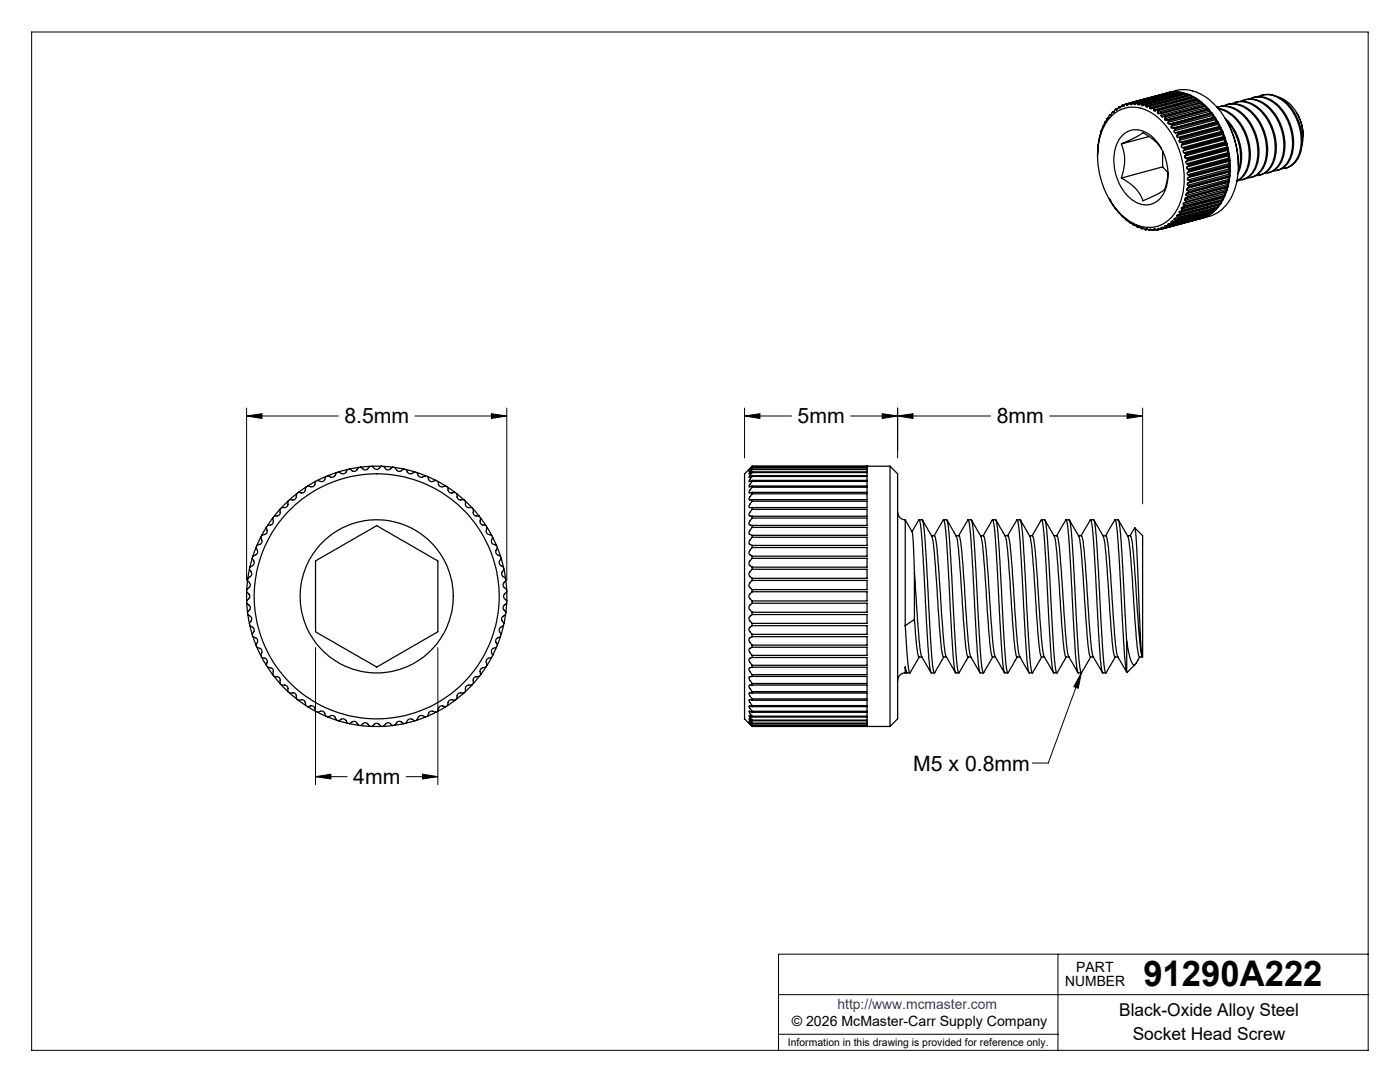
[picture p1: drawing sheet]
<svg xmlns="http://www.w3.org/2000/svg" width="279mm" height="216mm" viewBox="0 0 279 216" stroke-linecap="round" stroke-linejoin="round" font-family="sans-serif">
<defs><g id="words">
<text font-size="7.1" x="228.2" y="196.8">91290A222</text>
<g font-size="4.2">
<text x="68.7" y="84.4">8.5mm</text>
<text x="159.2" y="84.4">5mm</text>
<text x="198.9" y="84.4">8mm</text>
<text x="182.3" y="153.8">M5 x 0.8mm</text>
<text x="70.5" y="156.4">4mm</text>
</g>
<g font-size="3.5">
<text x="223.4" y="202.8">Black-Oxide Alloy Steel</text>
<text x="226.1" y="207.5">Socket Head Screw</text>
</g>
<g font-size="2.8">
<text x="212.6" y="196.8">NUMBER</text>
<text x="214.8" y="194">PART</text>
<text x="158" y="204.8">© 2026 McMaster-Carr Supply Company</text>
</g>
<text font-size="2.8" fill="#00f" x="167.1" y="201.4">http://www.mcmaster.com</text>
<text font-size="2.1" x="157.3" y="208.6">Information in this drawing is provided for reference only.</text>
</g></defs>
<g fill="none" stroke="#000" stroke-width=".2">
<path d="M6.3 6.4h266.7v203.2h-266.7zM49.2 83l3.1-.5v1zM49.2 81.4v34.4M49.2 83h18.3M82.8 83h18.3M98.1 82.5l3 .5-3 .5zM101.1 81.4v34.4M148.6 83l3.1-.5v1zM148.6 83h9.4M148.6 81.4v10M169.8 83h27.9M176.1 82.5l3 .5-3 .5z"/>
<path d="M179.1 83l3.1-.5v1zM179.1 81.4v10M209.5 83h18.5M224.9 82.5l3.1 .5-3.1 .5zM228 81.4v19.1M63 129.2v27.4M87.4 129.2v27.4M215.8 134.3l-.6 3-.9-.3zM215.8 134.3l-6.6 18h-3.2M63 155l3-.5v.9zM63 155h6.3M81.1 155h6.3"/>
<path d="M84.3 154.5l3.1 .5-3.1 .4zM155.4 198.5h117.6M211.1 190.4v19.2M273 190.4h-117.6v19.2M155.4 206.4h55.7"/>
</g>
<g fill="none" stroke="#000" stroke-width=".25">
<path d="M232.9 18.6l.6-.2-8.7 2.3M232.9 18.6h.1M233 18.5l1.6-.4a8.1 8.1 0 0 1 7.9 2.9 17.3 17.3 0 0 1 3.4 18 7.5 7.5 0 0 1-4.6 4.2l-9.6 2.6M233.6 18.4l.7-.1-8.1 2.2M233.6 18.4l-8 2.2M233.6 18.4l.1 .1M234.4 18.3h.7l-8.2 2.2M234.4 18.3l-8.1 2.2M234.4 18.3l.2 .2M235.2 18.3l.7 .2-8.1 2.1M235.2 18.3l-8.1 2.2M235.2 18.3l.2 .3"/>
<path d="M236 18.5l.6 .2-8 2.1M236 18.5l-8.1 2.1M236 18.5l.2 .2M236.2 18.7l-8.3 2.3M236.2 18.7v.1M236.8 18.7l.7 .2-8.2 2.2M236.8 18.7l-8.1 2.2M236.8 18.7l.2 .3M237 19h.1M237 19l-8.3 2.2M237.6 19l.6 .3-8 2.2M237.6 19l-8.1 2.2"/>
<path d="M237.6 19l.1 .3M237.7 19.3l.1 .1M237.7 19.3l-8.2 2.2M238.4 19.4l.6 .4-8.1 2.2M238.4 19.4l-8.1 2.2M238.4 19.4l.1 .3M238.5 19.7l.2 .2M238.5 19.7l-8.2 2.2M239.2 19.9l.6 .5-8.1 2.1M239.2 19.9l-8.1 2.2M239.2 19.9l.1 .3M248.3 20a5.5 5.5 0 0 1 5.9 2.4 9.9 9.9 0 0 1 1.4 10.2 4 4 0 0 1-2.5 1.9"/>
<path d="M249.3 19.8a5.2 5.2 0 0 1 6.2 1.9 9.9 9.9 0 0 1 1.6 10.5 3.6 3.6 0 0 1-3 1.9M250 19.5a5.8 5.8 0 0 1 6.2 2.8 9.7 9.7 0 0 1 1 10 3.7 3.7 0 0 1-2.4 1.7M251 19.3a4.9 4.9 0 0 1 5.8 1.4 10.2 10.2 0 0 1 2.2 10.7 3.7 3.7 0 0 1-3.2 2.3M251.7 19a5.8 5.8 0 0 1 6.3 2.9 9.7 9.7 0 0 1 1 9.9l-1.1 1.1-1.3 .6M255.3 19.4v.1a8.2 8.2 0 0 1 4.7 8.3l-.1 1.1M220.1 25.2l-.4 .9-.4 2.1-.3 2.9M220.1 25.2h.1M220.2 25.2h.1M220.2 25.2h-.1M220.5 24.3l-.3 .9M220.5 24.3l.1 .1M220.6 24.4h.1"/>
<path d="M220.7 24.3h-.2M221 23.6l-.4 .8M221 23.6l.1 .1M221.1 23.6v.1M221.2 23.5l-.2 .1M221.4 39.7l.1 .3M221.5 40l1.7 2.4 1.6 1.5M221.5 40h.1M221.5 22.9l-.4 .8M221.5 22.9l.1 .1M221.7 23h-.1M221.8 22.8l-.3 .1"/>
<path d="M221.9 23.1a6.4 6.4 0 0 1 8.5-.2 16.2 16.2 0 0 1 4.9 18.1 6.4 6.4 0 0 1-7.6 4.2 12 12 0 0 1-7.2-7.3 15 15 0 0 1 .2-13.3zM222.1 22.3l-.5 .7M222.1 22.3v.1M222.1 22.4h.2M222.4 22.2l-.3 .2M222.4 22.2l-.3 .1M222.7 21.8l-.3 .4M222.7 21.8l.1 .1M222.9 21.9h-.1M223.1 21.7l-.4 .1M223.4 21.3l-.6 .6M223.4 21.3v.2"/>
<path d="M223.6 21.4l-.2 .1M223.8 27.3a4.1 4.1 0 0 1 6.2 .1l1 1 .8 1.3 1 2.6 .3 1.7v1.6l-.5 2.3a4.1 4.1 0 0 1-5.8 2.5l-.4-.2a9.9 9.9 0 0 1-4-9.4l.4-1.9zM223.8 28.7l2.3-1 1.5-.9a.64 .64 0 0 1 1.1 0l2.1 1.6 1 1.2M223.8 28.7a9.4 9.4 0 0 1 0 6.8M223.8 21.2l-.4 .1M224 21l-.5 .6-.1-.1M224 21l.1 .2M224.4 21.1l-.3 .1M224.6 20.8l-.6 .2M224.8 20.7l-.5 .5h-.2M224.8 20.7v.2M225.1 20.8l-.1 .2-.2-.1"/>
<path d="M225.1 20.8l-.3 .1M225.6 20.6l-.5 .2M225.6 20.6v.2M226 20.7l-.4 .1M226.2 20.5l-.5 .4-.1-.1M226.2 20.5h.1M226.3 20.5v.2M226.8 20.6l-.5 .1M226.9 20.5l-.3 .3-.3-.1M226.9 20.5h.2M227.1 20.5v.3M227.7 20.6l-.6 .2"/>
<path d="M227.8 20.6l-.5 .3-.2-.1M227.8 20.6h.1M227.9 20.6v.4M228.6 20.8l-.5 .3-.2-.1M228.6 20.8l.1 .1M228.7 20.9v.3M229.3 21.1l.2 .1M229.3 21.1l-.5 .3-.1-.2M229.3 27.2l-5.5 1.5M229.5 21.5l.1 .2 .6-.2M229.5 21.2v.3M230.2 21.5l.1 .1"/>
<path d="M230.3 21.9v.3l.6-.2M230.3 21.6v.3M230.9 22l.2 .1M231 22.4l.1 .3 .6-.2M231.1 22.1l-.1 .3M231.7 22.5l.1 .2M231.7 23l.1 .3h.2M231.8 22.7l-.1 .3M232 33.3l1.1 1.1M232 33.3l-8.2 2.2M232 30.1v3.2M232.4 23.2l.2 .2"/>
<path d="M232.4 23.2l-.4 .1M232.4 23.7l.1 .3h.2M232.6 23.4l-.2 .3M233.1 34.5l-.1 .5a6.8 6.8 0 0 1-.8 3l-2.5 1.4-1.6 .7-.1-.2a8.2 8.2 0 0 0-4.2-4.4M233.1 23.9l.1 .2M233.1 24.4v.3l.3 .1M233.1 23.9l-.4 .1M233.2 24.1l-.1 .3M233.8 24.7l.1 .2M233.8 25.2v.3l.2 .1M233.8 24.7l-.4 .1M233.9 24.9l-.1 .3"/>
<path d="M234 25.6h.4M234.4 26.1l-.1 .3 .3 .1M234.4 25.6l.1 .2M234.5 25.8l-.1 .3M234.6 26.5h.3M234.9 27v.3l.2 .1M234.9 26.5l.2 .2M235.1 26.7l-.2 .3M235.1 27.4l.4 .1M235.4 28l-.1 .3 .2 .1M235.5 27.5l.1 .2M235.5 28.4l.4 .1"/>
<path d="M235.6 27.7l-.2 .3M235.8 29l-.1 .2 .3 .3M235.9 28.5l.1 .2M236 29.5h.3M236 28.7l-.2 .3M236.2 30.1l-.1 .2 .2 .2M236.3 29.5l.1 .2M236.3 30.5l.4 .1M236.4 29.7l-.2 .4M236.5 31.1l-.1 .3 .2 .2M236.5 39.9l.2 .3M236.6 39.5l-.2 .3 .1 .1"/>
<path d="M236.6 31.6l.4 .1M236.7 30.6v.2M236.7 32.2l-.1 .3 .2 .2M236.7 30.8l-.2 .3M236.7 39l.3 .2M236.8 38.6l-.2 .1 .1 .3M236.8 32.7l.4 .1M236.9 33.3l-.1 .3 .2 .2M236.9 38l.3 .2M237 31.7v.2M237 39.4l-.4 .1M237 37.6l-.2 .1 .1 .3"/>
<path d="M237 33.8l.3 .1M237 34.4l-.1 .3 .2 .2M237 39.2v.2M237 31.9l-.3 .3M237 37l.3 .2M237.1 36.5l-.2 .2 .1 .3M237.1 34.9l.3 .1M237.1 35.5l-.1 .1 .1 .3M237.1 35.9l.3 .2M237.2 32.8v.3M237.2 38.5l-.4 .1M237.2 38.2v.3"/>
<path d="M237.2 33.1l-.3 .2M237.3 33.9v.2M237.3 37.4l-.3 .2M237.3 37.2v.2M237.3 34.1l-.3 .3M237.4 35v.2M237.4 36.1v.2M237.4 35.2l-.3 .3M237.4 36.3l-.3 .2M239.3 20.2l.2 .3M239.3 20.2l-8.3 2.2M239.9 20.5l.6 .5"/>
<path d="M239.9 20.5l-8.1 2.2M239.9 20.5l.1 .3M240 20.8l.3 .3M240 20.8l-8.3 2.2M240.3 21.1l-8.3 2.2M240.5 21l-8.1 2.2M240.5 21l-.2 .1M240.6 21.2l.6 .6M240.6 21.2l-8 2.2M240.6 21.2l.1 .3M240.7 21.5l.3 .3M240.7 21.5l-8.3 2.2"/>
<path d="M241 21.8l-8.3 2.2M241 21.8h.2M241.2 21.8l-8.1 2.1M241.3 21.9l.6 .6M241.3 21.9l-8.1 2.2M241.3 21.9l.1 .3M241.4 22.2l.3 .3M241.4 22.2l-8.3 2.2M241.7 22.5l-8.3 2.3M241.7 22.5h.2M241.9 22.5l-8.1 2.2M242 22.7l.5 .7"/>
<path d="M242 23l.3 .4M242 22.7l-8.1 2.2M242 23l-8.2 2.2M242 22.7v.3M242.3 23.4l-8.3 2.2M242.3 23.4h.2M242.5 23.4l-8.1 2.2M242.6 23.6l.5 .7M242.6 23.9l.2 .4M242.6 23.6l-8.1 2.2M242.6 23.9l-8.2 2.2M242.6 23.6v.3"/>
<path d="M242.8 24.3l-8.2 2.2M242.8 24.3h.3M242.9 21.4a5.6 5.6 0 0 1 6.1 2.7 9.8 9.8 0 0 1 1.2 9.9 3.5 3.5 0 0 1-3 2M243.1 24.3l-8.2 2.2M243.1 21.3a5.5 5.5 0 0 1 5.9 2.5 10 10 0 0 1 1.4 10.2 4 4 0 0 1-2.5 1.9M243.1 21.6a8 8 0 0 1 6 6.3 7.8 7.8 0 0 1-1.2 7.5l-1.1 .7M243.1 24.8l.2 .4M243.1 24.8l-8.2 2.2M243.2 24.5l.4 .8M243.2 21.7a8.2 8.2 0 0 1 5.7 6.2 7.7 7.7 0 0 1-1.4 7.7l-.6 .5M243.2 24.5l-8.1 2.2M243.2 24.5l-.1 .3"/>
<path d="M243.3 25.2l-8.2 2.2M243.3 25.2l.3 .1M243.6 25.3l-8.1 2.2M243.6 25.8l.2 .4M243.6 25.8l-8.2 2.2M243.7 25.5l.4 .8M243.7 25.5l-8.1 2.2M243.7 25.5l-.1 .3M243.8 26.2l-8.3 2.2M243.8 26.2l.3 .1M244.1 26.8l.1 .4M244.1 26.3l-8.2 2.2"/>
<path d="M244.1 26.8l-8.3 2.2M244.1 39.5l-8.3 2.2M244.1 39.5v.3M244.1 39.8l.3-.7-8.1 2.2M244.1 26.5l.3 .9M244.1 39.2v.3M244.1 21.2a4.8 4.8 0 0 1 5.4 1.1 10.1 10.1 0 0 1 2.6 11 3.7 3.7 0 0 1-3.2 2.2M244.1 39.8l-8.1 2.1M244.1 26.5l-8.1 2.2M244.1 26.5v.3M244.2 27.2l-8.2 2.3M244.2 27.2l.2 .2"/>
<path d="M244.4 27.8l.2 .5M244.4 27.4l-8.1 2.1M244.4 27.8l-8.2 2.3M244.4 38.6l-8.2 2.3M244.4 38.6l.1 .3M244.5 23.6a10.1 10.1 0 0 1 2.6 11M244.5 38.9l.3-.7-8.1 2.2M244.5 27.6l.3 .8M244.5 38.9l-8.1 2.2M244.5 27.6l-8.1 2.1M244.5 27.6l-.1 .2M244.5 38.3l-.1 .3"/>
<path d="M244.6 28.3l-8.3 2.2M244.6 28.3l.2 .1M244.7 23.9a17.7 17.7 0 0 1 2.5 9.2M244.8 28.9l.1 .5M244.8 28.9l-8.3 2.2M244.8 37.7l-8.3 2.2M244.8 37.7l.1 .3M244.8 28.4l-8.1 2.2M244.8 20.9a5.5 5.5 0 0 1 5.9 2.4 10 10 0 0 1 1.4 10.2 4 4 0 0 1-2.4 1.9M244.9 28.6l.2 .9M244.9 37.4l-.1 .3M244.9 24.2a10.4 10.4 0 0 1 2.2 9.9"/>
<path d="M244.9 38l-8.2 2.2M244.9 28.6l-8.2 2.2M244.9 29.4l-8.3 2.2M244.9 29.4l.2 .1M244.9 28.6l-.1 .3M244.9 37.4l-8.3 2.1M245 30l.1 .4M245 30l-8.3 2.2M245 36.8l-8.3 2.2M245 36.8l.1 .3M245.1 37.3l-.2 .7M245.1 37.3l-8.1 2.1"/>
<path d="M245.1 29.5l-8.1 2.2M245.1 37.3l-.2 .1M245.1 29.8l.2 .9M245.1 36.4l-.1 .4M245.1 37.1l-8.1 2.1M245.1 29.8l-8.1 2.1M245.1 29.8l-.1 .2M245.1 30.4l-8.3 2.3M245.1 30.4l.2 .3M245.1 36.4l-8.3 2.2M245.2 31.1l.1 .4M245.2 31.1l-8.3 2.2"/>
<path d="M245.2 35.8l-8.3 2.2M245.2 35.8l.1 .3M245.3 35.3l-.1 .5M245.3 31.5l-8.3 2.3M245.3 31.5l.1 .3M245.3 35.3l-8.3 2.3M245.3 36.3l-.2 .8M245.3 36.3l-8.1 2.2M245.3 30.7l-8.1 2.1M245.3 36.3l-.2 .1M245.3 30.9l.1 .9M245.3 32.2v.4"/>
<path d="M245.3 34.3v.4M245.3 36.1l-8.1 2.1M245.3 30.9l-8.1 2.2M245.3 30.9l-.1 .2M245.3 32.2l-8.3 2.2M245.3 32.6l-8.2 2.3M245.3 32.6l.2 .3M245.3 34.3l-8.2 2.2M245.3 34.7l-8.3 2.3M245.3 34.7l.2 .3M245.4 33.3v.4M245.4 33.3l-8.3 2.2"/>
<path d="M245.4 33.7l-8.3 2.2M245.4 33.7l.1 .3M245.4 35.2l-.1 .9M245.4 35.2l-8.1 2.2M245.4 31.8l-8.1 2.1M245.4 35.2l-.1 .1M245.5 32v.9M245.5 35l-8.2 2.2M245.5 32l-8.2 2.1M245.5 32l-.2 .2M245.5 34.2v.8M245.5 33.1v.9"/>
<path d="M245.5 34.2l-8.1 2.1M245.5 34l-8.1 2.1M245.5 33.1l-8.1 2.1M245.5 32.9l-8.1 2.1M245.5 33.1l-.1 .2M245.5 34.2l-.2 .1M245.9 20.7a4.7 4.7 0 0 1 5.3 1.1 10.1 10.1 0 0 1 2.6 11 3.6 3.6 0 0 1-3.2 2.2M246.6 20.4a5.5 5.5 0 0 1 5.8 2.5 10 10 0 0 1 1.5 10 3.7 3.7 0 0 1-2.5 2M247.6 20.2a5.2 5.2 0 0 1 6.2 2 10 10 0 0 1 1.7 10.1 3.6 3.6 0 0 1-3.2 2.3M258.8 22.5l1 2.2 .3 2.5M224.8 43.9l.8 .6M224.8 43.9h.1"/>
<path d="M224.9 43.9h-.1M225.6 44.4l.7 .5M225.6 44.4v.1M225.6 44.4h.1M225.7 44.4l-.1 .1M226.3 44.9l.8 .5M226.3 44.9h.1M226.5 44.9h-.2M227.1 45.3l.8 .3M227.1 45.3v.1M227.2 45.2l-.1 .1M227.3 45.3l-.2 .1"/>
<path d="M227.9 45.5l.8 .4M227.9 45.5v.1M227.9 45.5h.1M228.2 45.6h-.3M228.7 45.7l.8 .3M228.7 45.7v.2M228.8 45.7h-.1M229.1 45.8l-.4 .1M229.5 45.8l.8 .2M229.5 45.8v.2M229.7 45.8h-.2M229.9 45.9l-.4 .1"/>
<path d="M230.3 45.8l.1-.1 .7 .2M230.3 45.8v.2M230.5 45.7l-.2 .1M230.8 45.9l-.5 .1M231 45.7l.1 .2M231.3 45.6l-.3 .1M231.3 45.6l.4 .2M231.6 45.8l-.5 .1M231.7 45.5l.1-.1 .6 .1M231.7 45.5l.1 .2-.1 .1M232.1 45.4l-.4 .1M232.4 45.2l.2 .2"/>
<path d="M232.6 45.4l-.2 .1M232.9 45.1l-.5 .1M233.1 45.2l-.6-.2-.1 .2M233.1 44.8l.1 .2M233.2 45l-.1 .2M233.6 44.7l-.5 .1M233.8 44.7l-.6-.1-.1 .2M233.8 44.3l.1 .3M233.9 44.6l-.1 .1M234.4 43.8l.1 .3M234.4 44.2l-.5-.1-.1 .2M234.5 44.1l-.1 .1"/>
<path d="M234.9 43.2l.2 .2M234.9 43.6h-.5v.2M235.1 43.4l-.2 .2M235.4 42.5l.2 .2M235.5 42.9h-.6v.3M235.6 42.7l-.1 .2M235.8 41.7l.2 .2M235.9 42.1l-.5 .1v.3M236 41.9l-.1 .2M236.2 40.9l.2 .2M236.3 41.3l-.5 .1v.3M236.4 41.1l-.1 .2"/>
<path d="M236.7 40.4l-.5 .1v.4M236.7 40.2v.2M239.8 43.6h-.2M240 43.5l.5-.2-8.1 2.2M240.6 43.3l.6-.3-8.1 2.2M240.6 43.3l-8 2.1M240.7 43.1l-.1 .2M241.3 42.9l.6-.4-8.1 2.2M241.3 42.9l-8.1 2.1M241.4 42.7l-.1 .2M242 42.4l.5-.4-8.1 2.2M242 42.4l-8.1 2.2"/>
<path d="M242 42.1v.3M242 42.2l-8.2 2.1M242.6 41.9l.5-.5-8.2 2.2M242.6 41.5v.1M242.6 41.9l-8.1 2.2M242.6 41.6v.3M242.6 41.6l-8.2 2.2M243.1 41l-8.2 2.2M243.1 41l.1 .3M243.2 41.3l.4-.6-8.1 2.2M243.2 40.8l-.1 .2M243.2 41.3l-8.1 2.1"/>
<path d="M243.6 40.3l-8.2 2.2M243.6 40.3l.1 .3M243.7 40.6l.4-.7-8.2 2.2M243.7 40l-.1 .3M243.7 40.6l-8.1 2.1M57.8 99.7l-.3 .3M59.2 98.5l-.1 .7-.2 .4-.4 .2-.7-.1M59.2 98.5l-1.4 1.2M59.5 98.2l-.3 .3M61 97.2l-.3 1-.4 .2-.8-.2M61 97.2l-1.5 1M61.4 97l-.4 .2"/>
<path d="M63 96.1l-.4 .9-.5 .2-.7-.2M63 96.1l-1.6 .9M63.4 95.8l-.4 .3M65 95.1l-.3 .7-.4 .3-.9-.3M65 95.1l-1.6 .7M65.4 94.9l-.4 .2M67.2 94.3l-.5 .8-.2 .1h-.3l-.8-.3M67.2 94.3l-1.8 .6M67.6 94.2l-.4 .1M69.3 93.7l-.3 .5-.3 .3h-.5l-.6-.3M69.3 93.7l-1.7 .5M69.8 93.6l-.5 .1"/>
<path d="M71.6 93.3l-.4 .6-.4 .2h-.4l-.6-.5M71.6 93.3l-1.8 .3M72 93.2l-.4 .1M73.8 93.1l-.7 .7-.5-.1-.6-.5M73.8 93.1l-1.8 .1M74.3 93l-.5 .1M74.3 93l.7 .7 .6-.1 .5-.6M74.3 93h1.8M76.1 93l.5 .1M76.6 93.1l.7 .7 .6-.2 .5-.4M76.6 93.1l1.8 .1M78.4 93.2l.4 .1"/>
<path d="M78.8 93.3l.5 .6 .4 .2 .9-.5M78.8 93.3l1.8 .3M80.6 93.6l.4 .1M81 93.7l.3 .5 .5 .3h.4l.6-.3M81 93.7l1.8 .5M82.8 94.2l.4 .1M83.2 94.3l.4 .7 .3 .2h.3l.7-.3M83.2 94.3l1.7 .6M84.9 94.9l.4 .2M85.3 95.1l.3 .7 .4 .3 1-.3M85.3 95.1l1.7 .7M87 95.8l.4 .3"/>
<path d="M87.4 96.1l.4 .9 .5 .2 .6-.2M87.4 96.1l1.5 .9M88.9 97l.4 .2M89.3 97.2l.2 .7 .2 .4 .4 .1 .7-.2M89.3 97.2l1.5 1M90.8 98.2l.4 .3M91.2 98.5v.7l.3 .4 .4 .2 .7-.1M91.2 98.5l1.4 1.2M92.6 99.7l.3 .3M149.6 93.5l-1 1v48.9l1.5 1.6M150.1 93v.1M150.1 99.7v.3"/>
<path d="M150.1 98.5h22.9v1.2h-22.9M150.1 98.2v.3M150.1 97.2h22.9v1h-22.9M150.1 97v.2M150.1 96.1h22.9v.9h-22.9M150.1 95.8v.3M150.1 95.1h22.9v.7h-22.9M150.1 94.9v.2M150.1 94.3h22.9v.6h-22.9M150.1 94.2v.1M150.1 93.7h22.9v.5h-22.9M150.1 93.6v.1"/>
<path d="M150.1 93.3h22.9v.3h-22.9M150.1 93.2v.1M150.1 93.3l-.6 .8 .6-.5M150.1 93.7l-.6 .8 .6-.3M150.1 94.3l-.6 .9 .6-.3M150.1 95.1l-.6 1 .6-.3M150.1 96.1l-.6 1 .6-.1M150.1 97.2l-.6 1.1 .6-.1M150.1 98.5l-.6 1v.2h.6M150.1 93.2l-.6 .6 .1-.3M150.1 93h27.5M150.1 93l-.5 .5"/>
<path d="M173 93.1v.1h-22.9M173 93h.1M177.6 93l1.5 1.5v48.9l-1.5 1.6M177.6 93v52M49.2 119.9v.5M49.2 118.1l.6 .8v.4l-.6 .6M49.2 118.1v1.8M49.2 117.7v.4M49.4 115.8l.4 .5 .2 .5-.8 .9M49.4 115.8l-.2 1.9M49.5 115.4l-.1 .4M49.8 113.6l.4 .7v.4l-.1 .3-.6 .4"/>
<path d="M49.8 113.6l-.3 1.8M49.9 113.2l-.1 .4M50.3 111.4l.4 .6v.4l-.3 .5-.5 .3M50.3 111.4l-.4 1.8M50.5 111l-.2 .4M51.1 109.3l.3 .6v.4l-.3 .4-.6 .3M51.1 109.3l-.6 1.7M51.3 108.8l-.2 .5M52 107.2l.3 1-.3 .3-.7 .3M52 107.2l-.7 1.6M52.2 106.8l-.2 .4M53.2 105.2l.1 .7v.4l-.3 .3-.8 .2"/>
<path d="M53.2 105.2l-1 1.6M53.4 104.8l-.2 .4M54.4 103.4l.1 1-.4 .3-.7 .1M54.4 103.4l-1 1.4M54.7 103l-.3 .4M55.9 101.6l-.1 1.1-.4 .2-.7 .1M55.9 101.6l-1.2 1.4M56.2 101.3l-.3 .3M57.5 100v.7l-.3 .4-1 .2M57.5 100l-1.3 1.3M63 111.9l12.2-7 5.7 3.3 6.5 3.7v14.1l-12.2 7.1-10.1-5.8-2.1-1.3zM92.9 100v.7l.2 .4 .4 .2h.7"/>
<path d="M92.9 100l1.3 1.3M94.2 101.3l.3 .3M94.5 101.6l-.1 .8 .2 .3 .3 .2 .7 .1M94.5 101.6l1.1 1.4M95.6 103l.3 .4M95.9 103.4l-.1 .6 .1 .5 .3 .2 .7 .1M95.9 103.4l1 1.4M96.9 104.8l.3 .4M97.2 105.2l-.2 .7 .2 .5 .9 .4M97.2 105.2l.9 1.6M98.1 106.8l.2 .4M98.3 107.2l-.2 .7v.4l1 .5"/>
<path d="M98.3 107.2l.8 1.6M99.1 108.8l.2 .5M99.3 109.3l-.3 .6v.4l.1 .3 .8 .4M99.3 109.3l.6 1.7M99.9 111l.1 .4M100 111.4l-.4 .7 .1 .4 .8 .7M100 111.4l.5 1.8M100.5 113.2l.1 .4M100.6 113.6l-.4 .7-.1 .3 .8 .8M100.6 113.6l.3 1.8M100.9 115.4l.1 .4M101 115.8l-.6 .7v.3l.2 .4 .5 .5"/>
<path d="M101 115.8l.1 1.9M101.1 117.7v.4M101.1 118.1l-.6 .8 .1 .4 .5 .6M101.1 119.9v.5M101.1 118.1v1.8M150.1 119.9v.5M150.1 118.1h22.9v1.8h-22.9M150.1 117.7v.4M150.1 115.8h22.9v1.9h-22.9M150.1 115.4v.4M150.1 113.6h22.9v1.8h-22.9M150.1 113.2v.4"/>
<path d="M150.1 111.4h22.9v1.8h-22.9M150.1 111v.4M150.1 109.3h22.9v1.7h-22.9M150.1 108.8v.5M150.1 107.2h22.9v1.6h-22.9M150.1 106.8v.4M150.1 105.2h22.9v1.6h-22.9M150.1 104.8v.4M150.1 103.4h22.9v1.4h-22.9M150.1 103v.4M150.1 101.6h22.9v1.4h-22.9M150.1 101.3v.3"/>
<path d="M150.1 100h22.9v1.3l-23.5-.1v-.2zM150.1 101.6l-.6 1v.3l.6 .1M150.1 103.4l-.6 1v.3l.6 .1M150.1 105.2l-.6 1v.4l.6 .2M150.1 107.2l-.6 1v.3l.6 .3M150.1 109.3l-.6 .9v.4l.6 .4M150.1 111.4l-.6 .9v.4l.6 .5M150.1 113.6l-.6 .8v.5l.6 .5M150.1 115.8l-.6 .8v.5l.6 .6M150.1 118.1l-.6 .8v.4l.6 .6M179.1 102.2a1.57 1.57 0 0 0 1.6 1.5M180.7 103.7v21.1"/>
<path d="M180.7 103.7l1.4 2.6 .4 8.1M182 106.1l1.4-2.4 .3 1.1 .3 3.4 1.5 24.5 .3 1.5 .7 .1M182.5 114.4l.9 12.8 .4 3.4 2 3.6M182.5 114.4v9.2M183.4 103.7l.7 .1 .4 2.1 1.4 24.8 .3 2.7 .2 .9 1.9-3.2M184.1 103.8l1.5 2.6a5.5 5.5 0 0 1 .8 3.4l1.5 19.5 .3 1.7 .7 .1M185.9 106.9h.6a14.3 14.3 0 0 1 .7 4.9l1.4 18.1 .2 1.1 1.9 3.2M186.4 106.9l1.9-3.2 .4 1.5 .2 2.7 1.4 24.3 .3 1.9 .1 .2h.6M188.3 103.7h.6a9.6 9.6 0 0 1 .6 3.8l1.5 24.6a3.7 3.7 0 0 0 .4 2.2l1.9-3.2M189 103.8l1.6 2.8a6 6 0 0 1 .7 3.2l1.4 18.6a5.8 5.8 0 0 0 .5 2.7h.6M190.8 106.9h.5a5.9 5.9 0 0 1 .6 2.9l1.5 19.7 .3 1.5 1.9 3.2M191.3 106.9l1.9-3.2a21.2 21.2 0 0 1 .7 6.1l1.3 21.8 .4 2.6 .7 .1"/>
<path d="M193.2 103.7l.7 .1 .4 2.4 1.3 22.9 .3 3.7 .3 1.5 1.9-3.2M193.9 103.8l1.5 2.6a6.6 6.6 0 0 1 .8 3.7l1.5 19.6 .3 1.3 .6 .1M195.7 106.9h.6M196.2 106.9l1.9-3.2 .4 1.7 .3 4 1.3 23 .3 1.8 .8 .1M196.3 106.9a12.8 12.8 0 0 1 .7 4.5l1 15.1 .4 3.6 .2 .9 1.8 3.2M198.1 103.7l.7 .1 .3 1.9 1.4 24.1 .3 3.4 .3 1.1 1.9-3.2M198.8 103.8l1.5 2.6a4.6 4.6 0 0 1 .7 2.8l1.5 19.8 .4 2 .7 .1M200.6 106.9l.6 .1 .4 1.9 1.1 15.9 .6 5.3 .2 .9 1.9 3.2M201.1 106.9l1.9-3.2 .3 1.3 .3 2.6 1.3 24 .5 2.6 .6 .1M203 103.7h.6l.1 .3 .4 2.5 1.4 24.5 .3 2.6 .2 .7 1.9-3.2M203.7 103.8l1.5 2.7a8.9 8.9 0 0 1 .9 4.3l1.2 17.4 .5 2.9h.6M205.5 106.9h.5"/>
<path d="M206 106.9l1.9-3.2 .2 .9 .4 3.6 1.4 24.2 .3 1.8 .7 .1M206 106.9a17.6 17.6 0 0 1 .8 5.7l1 14.2 .4 3.7 .2 .5 1.9 3.2M207.9 103.7h.6l.1 .2 .3 2 1.4 23.9 .2 2.8 .4 1.7 1.9-3.2M208.5 103.8l1.5 2.6a4.9 4.9 0 0 1 .8 3.1l1.5 19.8 .4 1.7 .6 .1M210.4 106.9h.6l.1 .2 .4 2.4 1 15.7 .5 4.9 .3 .9 1.8 3.2M210.9 106.9l1.9-3.2 .3 1.5 .3 3.8 1.3 22.9 .4 2.2 .1 .2h.6M212.8 103.7l.7 .1 .4 2.7 1.5 25.6a4 4 0 0 0 .4 2.2l1.9-3.2M213.4 103.8l1.6 2.7a6 6 0 0 1 .8 3.3l1.1 16.7 .5 4a.6 .6 0 0 0 .8 .6M215.2 106.9h.6a5.9 5.9 0 0 1 .6 2.9l1.4 19.7 .3 1.5 1.9 3.2M215.8 106.9l1.9-3.2 .2 1.1 .4 3.4 1.4 24.5 .3 1.5 .7 .1M217.6 103.7l.7 .1 .4 2.1 1.3 23.2 .3 3.5 .4 1.7 1.9-3.2M218.3 103.8l1.5 2.6a5.5 5.5 0 0 1 .8 3.4l1.5 19.7 .3 1.5 .7 .1"/>
<path d="M220.1 106.9h.6M220.7 106.9l1.9-3.2 .3 1.5 .2 2.7 1.2 20.5 .2 3.8 .4 1.9M220.7 106.9a11.9 11.9 0 0 1 .7 4.2l1 14.9 .4 4.1 .3 .9 1.8 3.2M222.5 103.7l.7 .1 .4 1.9 1.3 22.3M223.2 103.8l1.6 2.7a6 6 0 0 1 .7 3.3l1.4 18.9a4.4 4.4 0 0 0 .5 2.4h.6M225 106.9l.7 .1 .3 1.6 1.4 19.3 .6 3.2M226.5 105.3l1.5 1.6v24.2l-.2-.7-.2-2.8-.7-18.2-.4-4.1-1 1.6M49.2 120.4l.6 .5 .2 .3-.1 .3-.5 .7M49.2 120.4l.2 1.8M49.4 122.2l.1 .4M49.5 122.6l.5 .4 .2 .4-.1 .5-.3 .5M49.5 122.6l.3 1.8"/>
<path d="M49.8 124.4l.1 .4M49.9 124.8l.8 .6v.5l-.4 .7M49.9 124.8l.4 1.8M50.3 126.6l.2 .4M50.5 127l.6 .3 .3 .4v.4l-.3 .6M50.5 127l.6 1.7M51.1 128.7l.2 .5M51.3 129.2l.7 .2 .2 .4 .1 .3-.3 .7M51.3 129.2l.7 1.6M52 130.8l.2 .4M52.2 131.2l1 .4 .1 .5-.1 .7M52.2 131.2l1 1.6"/>
<path d="M53.2 132.8l.2 .3M53.4 133.1l1 .4 .1 .2-.1 .9M53.4 133.1l1 1.5M54.4 134.6l.3 .4M54.7 135h.7l.4 .3 .1 .3v.8M54.7 135l1.2 1.4M55.9 136.4l.3 .3M56.2 136.7h.7l.4 .2 .2 1.1M56.2 136.7l1.3 1.3M57.5 138l.3 .3M57.8 138.3l1.1 .1 .2 .3 .1 .8M57.8 138.3l1.4 1.2"/>
<path d="M59.2 139.5l.3 .2M59.5 139.7l.9-.1 .3 .2 .3 1M59.5 139.7l1.5 1.1M90.8 139.7h-1.1l-.3 .5-.1 .6M90.8 139.7l-1.5 1.1M91.2 139.5l-.4 .2M92.6 138.3h-.8l-.4 .2-.2 1M92.6 138.3l-1.4 1.2M92.9 138l-.3 .3M94.2 136.7h-.7l-.4 .2-.2 .4v.7M94.2 136.7l-1.3 1.3M94.5 136.4l-.3 .3"/>
<path d="M95.6 135h-.7l-.4 .3v1.1M95.6 135l-1.1 1.4M95.9 134.6l-.3 .4M96.9 133.1l-.9 .4-.2 .3 .1 .8M96.9 133.1l-1 1.5M97.2 132.8l-.3 .3M98.1 131.2l-.7 .2-.3 .3-.1 .4 .2 .7M98.1 131.2l-.9 1.6M98.3 130.8l-.2 .4M99.1 129.2l-.8 .2-.2 .4 .2 1M99.1 129.2l-.8 1.6M99.3 128.7l-.2 .5"/>
<path d="M99.9 127l-.7 .3-.2 .4v.4l.3 .6M99.9 127l-.6 1.7M100 126.6l-.1 .4M100.5 124.8l-.6 .4-.3 .4 .1 .4 .3 .6M100.5 124.8l-.5 1.8M100.6 124.4l-.1 .4M100.9 122.6l-.6 .4-.2 .3 .1 .5 .4 .6M100.9 122.6l-.3 1.8M101 122.2l-.1 .4M101.1 120.4l-.7 .7 .1 .6 .5 .5M101.1 120.4l-.1 1.8M149.5 136.8l23.5-.1v1.3h-22.9l-.6-.9z"/>
<path d="M150.1 139.7h22.9v1.1h-22.9M150.1 139.5v.2M150.1 138.3h22.9v1.2h-22.9M150.1 138v.3M150.1 136.4v.3M150.1 135h22.9v1.4h-22.9M150.1 134.6v.4M150.1 133.1h22.9v1.5h-22.9M150.1 132.8v.3M150.1 131.2h22.9v1.6h-22.9M150.1 130.8v.4M150.1 129.2h22.9v1.6h-22.9"/>
<path d="M150.1 128.7v.5M150.1 127h22.9v1.7h-22.9M150.1 126.6v.4M150.1 124.8h22.9v1.8h-22.9M150.1 124.4v.4M150.1 122.6h22.9v1.8h-22.9M150.1 122.2v.4M150.1 120.4h22.9v1.8h-22.9M150.1 120.4l-.6 .6v.5l.6 .7M150.1 122.6l-.6 .7v.4l.6 .7M150.1 124.8l-.6 .6v.5l.6 .7M150.1 127l-.6 .5v.5l.6 .7"/>
<path d="M150.1 129.2l-.6 .4v.4l.6 .8M150.1 131.2l-.6 .4v.4l.6 .8M150.1 133.1l-.6 .3v.4l.6 .8M150.1 135l-.6 .2v.4l.6 .8M150.1 138.3h-.6v.4l.6 .8M150.1 139.7h-.6l.6 1.1M180.7 134.3a1.57 1.57 0 0 0-1.6 1.5M180.7 124.8l.5 7.3a4 4 0 0 0 .4 2.2l1.8-3.2M180.7 133.1v1.2M180.7 133.1l.1 .9M180.7 133.1l.2 1.2h.7M180.8 134l.1 .2"/>
<path d="M180.8 134l-.1 .3M182.5 123.6l.6 6.5 .3 1h.6M182.5 123.6l-1.8 1.2M224.9 128l.5 2.9a2.24 2.24 0 0 0 .9 1.7l.4-.1 .8-1.4M224.9 134.1v.1M224.9 128v6.1M226.6 132.5l-1.7 1.7M61 140.8l.4 .2M61.4 141l.7-.2 .4 .1 .3 .2 .2 .8M61.4 141l1.6 .9M63 141.9l.4 .2M63.4 142.1l.7-.2h.4l.2 .2 .3 .8"/>
<path d="M63.4 142.1l1.6 .8M65 142.9l.4 .2M65.4 143.1l.7-.3h.4l.4 .3 .3 .6M65.4 143.1l1.8 .6M67.2 143.7l.4 .1M67.6 143.8l.6-.3 .4-.1 .4 .4 .3 .5M67.6 143.8l1.7 .5M69.3 144.3l.5 .1M69.8 144.4l.5-.4 .5-.1 .8 .8M69.8 144.4l1.8 .3M71.6 144.7l.4 .1M72 144.8l.5-.4 .5-.2 .8 .7"/>
<path d="M72 144.8l1.8 .1M73.8 144.9l.5 .1M74.3 145l.8-.7 .4 .1 .6 .6M74.3 145h1.8M76.6 144.9l-.5 .1M78.4 144.8l-.5-.4-.5-.2-.3 .1-.5 .6M78.4 144.8l-1.8 .1M78.8 144.7l-.4 .1M80.6 144.4l-.5-.4-.5-.1-.8 .8M80.6 144.4l-1.8 .3M81 144.3l-.4 .1M82.8 143.8l-.6-.3-.4-.1-.5 .4-.3 .5"/>
<path d="M82.8 143.8l-1.8 .5M83.2 143.7l-.4 .1M84.9 143.1l-.7-.3h-.3l-.4 .3-.3 .6M84.9 143.1l-1.7 .6M85.3 142.9l-.4 .2M87 142.1l-1-.2-.3 .2-.4 .8M87 142.1l-1.7 .8M87.4 141.9l-.4 .2M88.9 141l-.7-.2-.4 .1-.2 .2-.2 .8M88.9 141l-1.5 .9M89.3 140.8l-.4 .2M150.1 144.9v.1"/>
<path d="M150.1 144.8h22.9v.1M150.1 144.7v.1M150.1 144.4h22.9v.3h-22.9M150.1 144.3v.1M150.1 143.8h22.9v.5h-22.9M150.1 143.7v.1M150.1 143.1h22.9v.6h-22.9M150.1 142.9v.2M150.1 142.1h22.9v.8h-22.9M150.1 141.9v.2M150.1 141h22.9v.9h-22.9M150.1 140.8v.2"/>
<path d="M150.1 141l-.6-.1 .6 1M150.1 142.1l-.6-.2 .6 1M150.1 143.1l-.6-.3 .6 .9M150.1 143.8l-.6-.4 .6 .9M150.1 144.4l-.6-.5 .6 .8M150.1 144.8l-.6-.6 .6 .7M150.1 144.9l27.5 .1M173 145h.1"/>
<circle cx="75.2" cy="119" r="15.3"/>
<circle cx="75.2" cy="119" r="24.5"/>
</g>
<path d="M63 155l3-.5v.9zM84.3 154.5l3.1 .5-3.1 .4zM49.2 83l3.1-.5v1zM98.1 82.5l3 .5-3 .5zM176.1 82.5l3 .5-3 .5zM148.6 83l3.1-.5v1zM179.1 83l3.1-.5v1zM224.9 82.5l3.1 .5-3.1 .5zM215.8 134.3l-.6 3-.9-.3z" fill="#000"/>
<use href="#words"/>
</svg>
